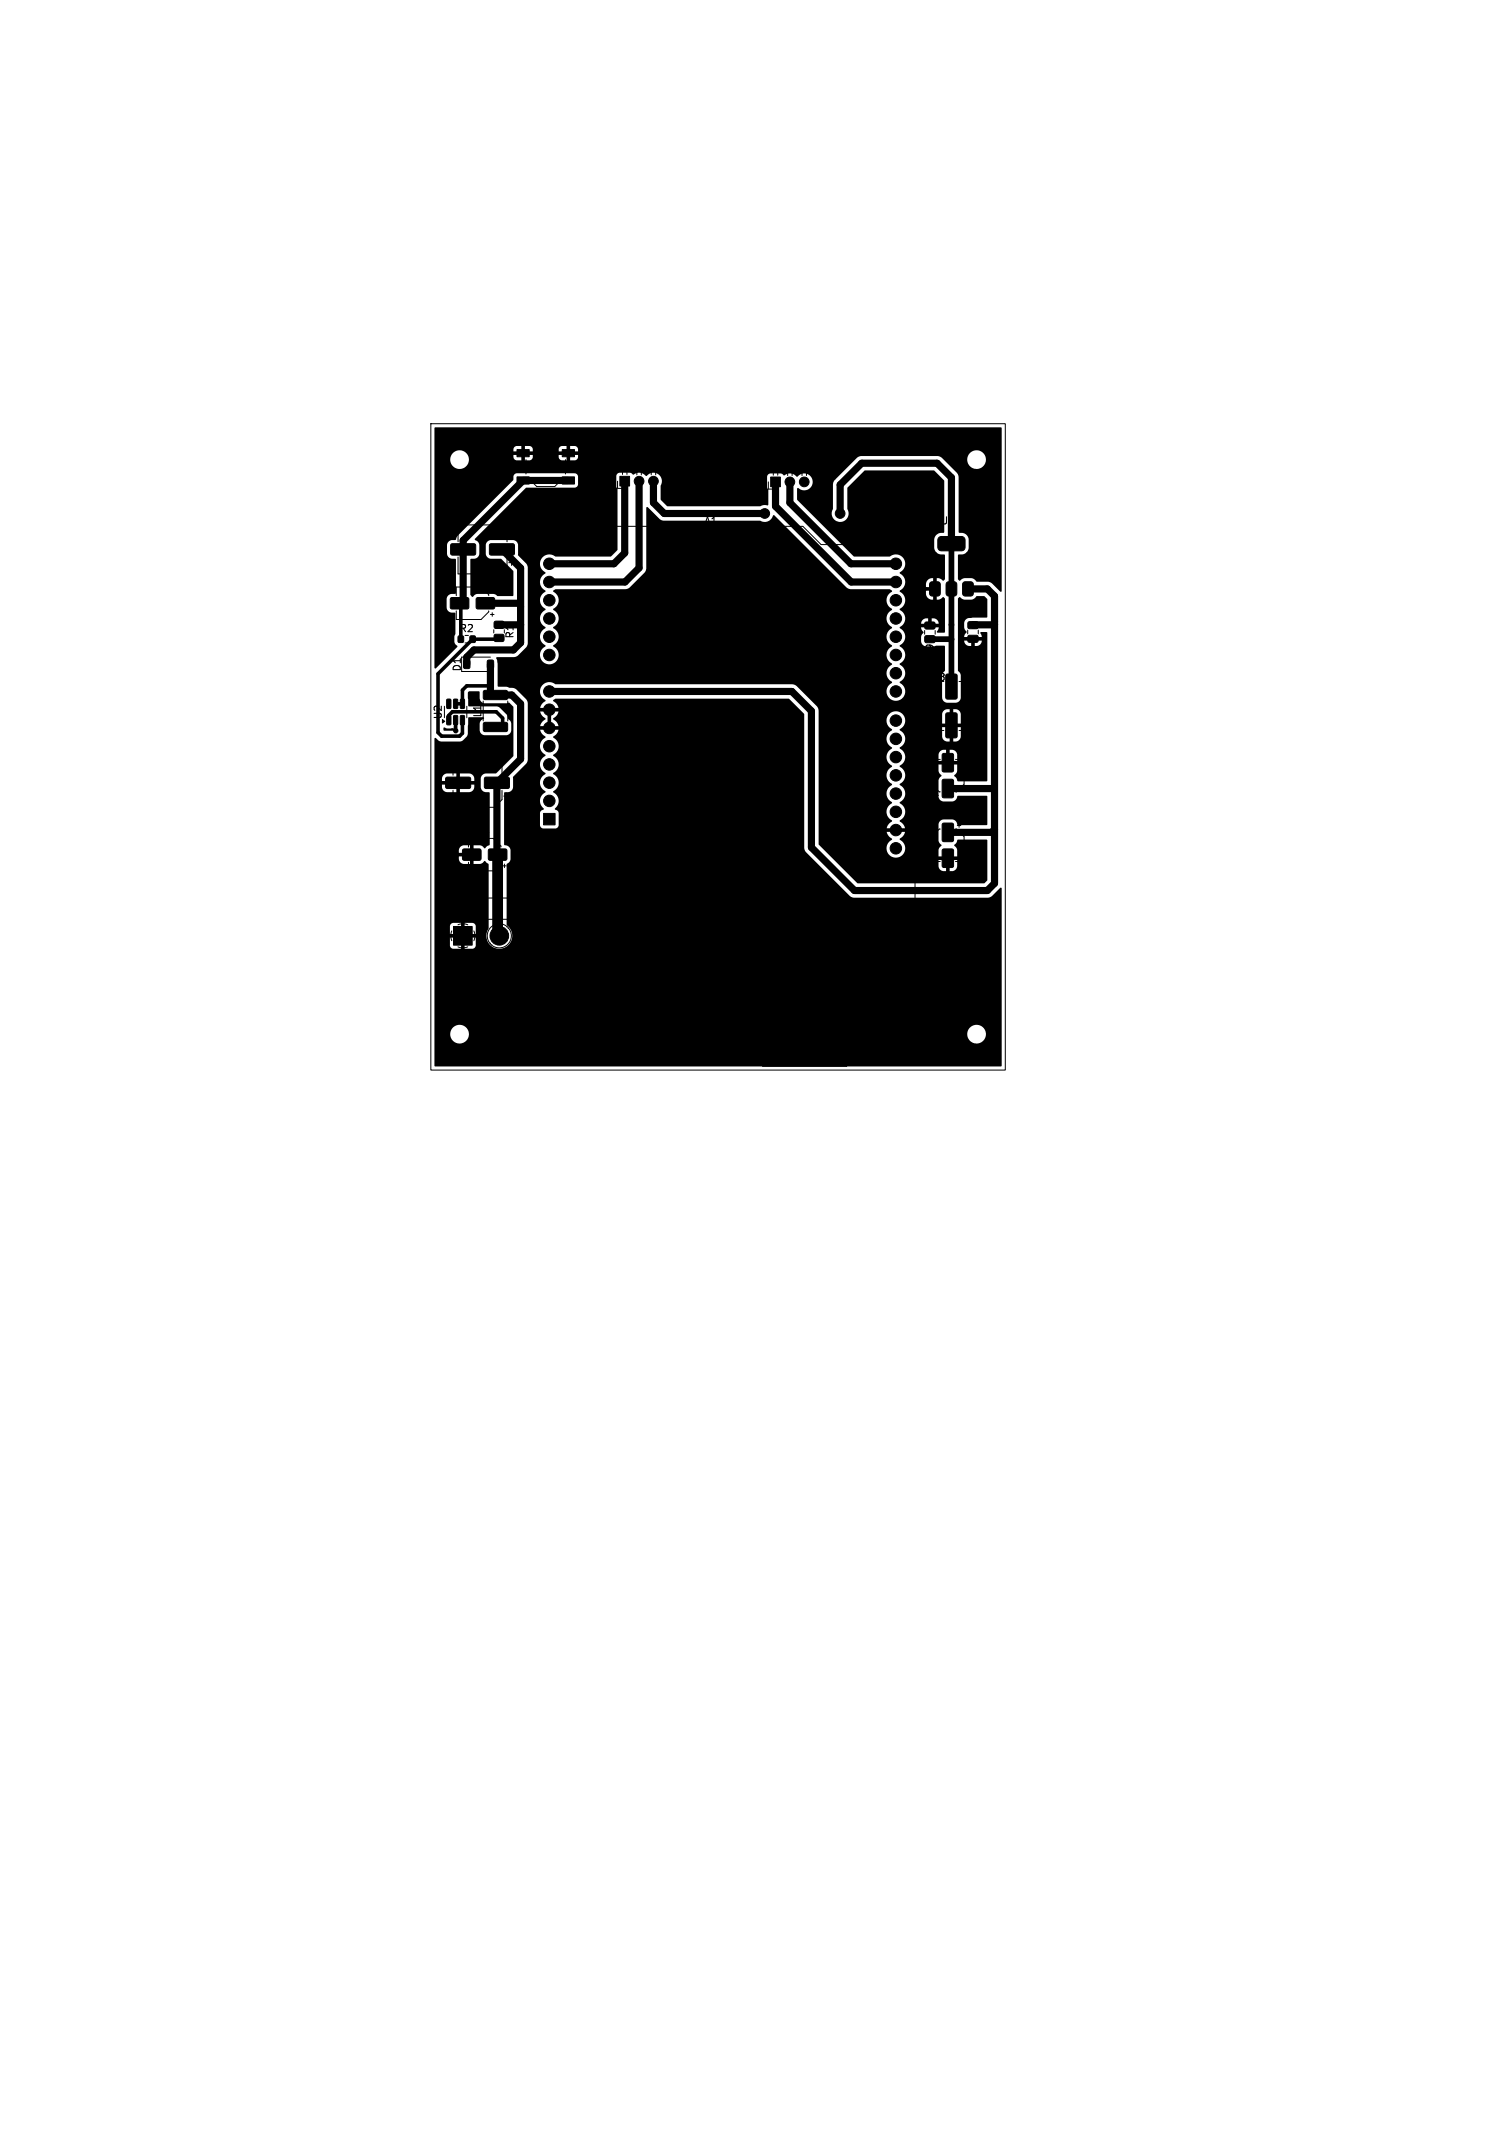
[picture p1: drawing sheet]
<svg xmlns="http://www.w3.org/2000/svg" width="210mm" height="297mm" viewBox="0 0 210 297" stroke-linecap="round" stroke-linejoin="round" font-family="sans-serif">
<defs><g id="words">
<g font-size="1.4">
<text x="98" y="73.2">A1</text>
<text x="130.9" y="73.2">U1</text>
<text x="68.2" y="82.7">C4</text>
<text x="63.9" y="88.2">R2</text>
<text x="71.7" y="89" transform="rotate(-90 71.7 89)">R1</text>
<text x="64.4" y="93.6" transform="rotate(-90 64.4 93.6)">D1</text>
<text x="129.6" y="95">C8</text>
<text x="130.2" y="91.7" transform="rotate(-90 130.2 91.7)">C9</text>
<text x="61.7" y="100.3" transform="rotate(-90 61.7 100.3)">U2</text>
<text x="67.2" y="100" transform="rotate(-90 67.2 100)">L1</text>
</g>
</g></defs>
<g fill="#000" stroke="#000" stroke-width=".14">
<path d="M62.8 75.8l.2-.1h3.1l.2 .3-.1 1.1-.2 .2h-3.1l-.2-.2zM68.2 75.8l.2-.1h3.1l.2 .3-.1 1.1-.2 .2h-3.1l-.2-.2zM72 66.4h1.7v1h-1.7zM72 62.6h1.7v1h-1.7zM78.3 66.4h1.7v1h-1.7zM78.3 62.6h1.7v1h-1.7zM86.3 66.3h1.4v1.4h-1.4zM107.3 66.4h1.4v1.4h-1.4zM130.7 74.8l.4-.1 3 .1 .3 .3-.1 1.3-.2 .2-.2 .1-3-.1-.2-.2-.1-.2v-1.1zM62.2 97.4l.4-.1 .2 .1v1.1l-.1 .2-.5-.1zM63.2 97.4l.4-.1 .1 .1 .1 1.1-.1 .2-.5-.1zM64.1 97.4l.5-.1 .1 .1v1.1l-.1 .2-.5-.1z"/>
<path d="M64.6 92h.8v1h-.8zM63.8 88.6h.7v.8h-.7zM62.8 83.3l2.3-.1 .2 .2v1.2l-.3 .2h-2.1l-.2-.3zM65.5 88.6h.7v.8h-.7zM67.9 92h.8v1h-.8zM66.4 83.3l2.3-.1 .2 .2v1.2l-.3 .2h-2.1l-.2-.3zM68.9 86.6l1.1-.1 .2 .2v.7l-.3 .1h-.9l-.2-.2zM68.9 88.4l1.1-.1 .2 .3v.6l-.3 .1h-.9l-.2-.2zM67.4 96.2l.1-.1h3l.2 .3v.9l-.3 .1h-2.9l-.2-.2zM128.8 88.6l1.3-.1 .1 .3v.5l-.2 .2h-1.1l-.1-.2zM128.8 86.7l1.3-.1 .1 .3v.5l-.2 .2h-1.1l-.1-.2zM128.9 81.7l.3 .3-.3 .2z"/>
<path d="M129.5 81.2l.3-.2h.9l.2 .2v1.4l-.1 .3-1 .1-.3-.2-.1-.2zM131.8 81.2l.3-.2h.9l.2 .2v1.4l-.1 .3-1 .1-.3-.2-.1-.2zM131.8 93.9h1.2l.3 .1v3.1l-.2 .2-1.1 .1-.3-.2v-3.1zM131.8 99.3h1.2l.3 .1v3.1l-.2 .2-1.1 .1-.3-.2v-3.1zM134.1 81.2l.3-.2h.9l.2 .2v1.4l-.1 .3-1 .1-.3-.2-.1-.2zM134.8 86.6h1.3l.1 .2v.6l-.2 .2-1.1-.1-.1-.2zM134.8 88.5h1.3l.1 .2v.6l-.2 .2-1.1-.1-.1-.2zM61.6 100.2l.3 .2-.3 .3zM62.2 99.7l.4-.1 .2 .1v1.1l-.1 .1-.5-.1zM63.2 99.7l.4-.1 .1 .1 .1 1.1-.1 .1-.5-.1zM64.1 99.7l.5-.1 .1 .1v1.1l-.1 .1-.5-.1zM62.1 108.3l.2-.1h3.1l.1 .3v1.1l-.2 .2h-3.1l-.1-.2z"/>
<path d="M64.5 118.3l2.3-.1 .2 .3v1.1l-.3 .2h-2.1l-.2-.2zM67.4 100.6h.1h3l.2 .2v.9l-.3 .2h-2.9l-.2-.3zM68.1 118.3l2.3-.1 .2 .3v1.1l-.3 .2h-2.1l-.2-.2zM67.5 108.3l.2-.1h3.1l.1 .3v1.1l-.2 .2h-3.1l-.2-.2zM75.7 113.3h1.6v1.6h-1.6zM131.3 108.6l1.2-.1 .3 .2v2.2l-.2 .2h-1.2l-.2-.2zM131.3 105l1.2-.1 .3 .2v2.1l-.2 .3h-1.2l-.2-.2zM131.3 114.7l1.2-.1 .3 .2v2.1l-.2 .3h-1.2l-.2-.2zM131.3 118.3l1.2-.1 .3 .2v2.2l-.2 .2h-1.2l-.2-.2zM63.2 129h2.6v2.6h-2.6z"/>
<circle cx="76.5" cy="78.5" r=".8"/>
<circle cx="89" cy="67" r=".67"/>
<circle cx="91" cy="67" r=".67"/>
<circle cx="106.5" cy="71.5" r=".67"/>
<circle cx="110" cy="67.1" r=".67"/>
<circle cx="112" cy="67.1" r=".67"/>
<circle cx="117" cy="71.5" r=".67"/>
<circle cx="124.8" cy="78.5" r=".8"/>
<circle cx="76.5" cy="91.2" r=".8"/>
<circle cx="76.5" cy="81" r=".8"/>
<circle cx="76.5" cy="98.8" r=".8"/>
<circle cx="76.5" cy="86.1" r=".8"/>
<circle cx="76.5" cy="88.7" r=".8"/>
<circle cx="76.5" cy="96.3" r=".8"/>
<circle cx="76.5" cy="83.6" r=".8"/>
<circle cx="124.8" cy="88.7" r=".8"/>
<circle cx="124.8" cy="81" r=".8"/>
<circle cx="124.8" cy="91.2" r=".8"/>
<circle cx="124.8" cy="93.7" r=".8"/>
<circle cx="124.8" cy="83.6" r=".8"/>
<circle cx="124.8" cy="86.1" r=".8"/>
<circle cx="124.8" cy="96.3" r=".8"/>
<circle cx="63.5" cy="101.7" r=".3"/>
<circle cx="65.7" cy="101.7" r=".3"/>
<circle cx="76.5" cy="103.9" r=".8"/>
<circle cx="76.5" cy="111.5" r=".8"/>
<circle cx="76.5" cy="109" r=".8"/>
<circle cx="76.5" cy="101.4" r=".8"/>
<circle cx="76.5" cy="106.4" r=".8"/>
<circle cx="124.8" cy="115.6" r=".8"/>
<circle cx="124.8" cy="113" r=".8"/>
<circle cx="124.8" cy="118.1" r=".8"/>
<circle cx="124.8" cy="110.5" r=".8"/>
<circle cx="124.8" cy="105.4" r=".8"/>
<circle cx="124.8" cy="102.9" r=".8"/>
<circle cx="124.8" cy="108" r=".8"/>
<circle cx="124.8" cy="100.3" r=".8"/>
<circle cx="69.5" cy="130.3" r="1.3"/>
</g>
<g fill="none" stroke="#000" stroke-width="1">
<path d="M69.9 76.5l2.6 2.6v10.4l-1 1h-5.5l-1 1v1M79.2 66.9h-6.4l-8.3 8.4v8.2l-.5 .5M87 67v10l-1.5 1.5h-9M89 67v12.1l-2 1.9h-10.5M91 67v3l1.5 1.5h14M108 67.1v3.4l10.5 10.5h6.3M110 67.1v2.9l8.5 8.5h6.3M117 71.5v-4l3-3h10.5l2 2v9.2M67.6 84h4.4M68.3 92.5v3.6M69 96.8h2.3l1.2 1.2v7.7l-3.3 3.3v9.9l.1 .1M69.5 87h3"/>
<path d="M134.8 82h2.7l1 1v40l-1 1h-18.5l-6-6v-19l-2.7-2.7h-33.8M138.5 87l-3 .1M132 109.8h6.3l.2 .2M138.5 115.5l-.4 .4h-6.1"/>
</g>
<path d="M64 84l.2 .2v4.8M68.3 95.5h-3.3l-.6 .6v1.9h-1M69.5 88.8l-.2 .2h-3.5l-4.8 4.8v8.2l.5 .5h2.5l.4-.4v-1.8M72 84l.5 .5M62.5 100.3v-.7l.5-.5h6.1l.9 .9v1.2M63.4 100.3l.1 1.5" fill="none" stroke="#000" stroke-width=".5"/>
<path d="M69.3 119v11.1l.2 .2" fill="none" stroke="#000" stroke-width="1.5"/>
<path d="M132.5 75.7v19.9M129.5 89h3" fill="none" stroke="#000" stroke-width=".8"/>
<path d="M60.5 59.6l78.9-.1 .1 .1v22.8h-.2l-1.2-1.2-.3-.2h-1.8a.92 .92 0 0 0-.7-.5h-1l-.6 .4-.3-.2v-3.4a1.43 1.43 0 0 0 1.4-.7l.1-1.6a1.14 1.14 0 0 0-1.3-.8l-.1-8-.2-.3-2-2h3.4a1.3 1.3 0 0 0 1.8 1.3 1.3 1.3 0 0 0 .3-2.2 1.3 1.3 0 0 0-2.1 .7v.2h-3.4l-.3-.3-.4-.1h-10.9l-.3 .2-3.3 3.3-.1 .4v3.4a1.19 1.19 0 0 0 1 1.9 1.19 1.19 0 0 0 1-1.9v-2.9l2.4-2.4h9.6l1.5 1.4v7.2l-.1 .1a1.06 1.06 0 0 0-1.3 .9v1.3a1.15 1.15 0 0 0 1.4 .8l.1 3.4-.3 .3-.4-.4h-.4v3a1.09 1.09 0 0 0 .8-.4l.3 .3v4.6l-1.1 .1v-.1l.2-.6h-2.4v.3l.3 .4-.3 .5v.7a.74 .74 0 0 0 .7 .7h1l.4-.1 1.2 .1v3.4l-.4 .5v3.3a.74 .74 0 0 0 .7 .7l1.3-.1 .3-.1 .2-.3 .1-3.4-.1-.2-.3-.4v-4.2h.9l.1 .5 .3 .2a3.1 3.1 0 0 0 1.7-.1l.3-.3v-.3h-.9v.7h-.6v-.7h-1.8v-5.8l.3-.3 .6 .4h1l.3-.1 .4-.4h1.1l.4 .4v2.5l-2.2 .1a.82 .82 0 0 0-1 .7v.8l.3 .5-.3 .4v.3h2.4l-.2-.5 .1-.2h.8l.1 .1v20.6l-.1 .1h-4l-.2-.4-.3-.4 .4-.6v-1h-2.6v1l.4 .6-.4 .6v2.3a.74 .74 0 0 0 .7 .7h1.3a1.06 1.06 0 0 0 .7-.8h4l.1 4-.1 .1h-4l-.1-.1a.77 .77 0 0 0-.7-.7h-1.3l-.3 .2-.2 .2-.1 2.6 .4 .6-.4 .6v1h2.6v-1l-.4-.6 .2-.3 .3-.5h4l.1 5.6-.4 .5h-17.6l-2.5-2.4h13.7a.81 .81 0 0 0 1 .7h1l.3-.2 .3-.4v-.9h-1.1v1.5h-.5v-1.5h-1v.8h-13.7l-3-3v-17.4h9.5a1.77 1.77 0 0 0 .7 1.4 1.42 1.42 0 0 0-.7 1.3 1.42 1.42 0 0 0 .7 1.3 1.42 1.42 0 0 0-.7 1.2 1.42 1.42 0 0 0 .7 1.3 1.42 1.42 0 0 0-.7 1.3 1.42 1.42 0 0 0 .7 1.2 1.42 1.42 0 0 0-.7 1.3 1.42 1.42 0 0 0 .7 1.3 1.42 1.42 0 0 0-.7 1.2 1.42 1.42 0 0 0 .7 1.3l-.4 .4-.3 .6h.8v.5h-.8a1.69 1.69 0 0 0 .7 1.1 1.32 1.32 0 0 0-.7 1.7 1.32 1.32 0 0 0 1.8 .7 1.32 1.32 0 0 0 .6-1.9l-.6-.5v-.1a1.35 1.35 0 0 0 .7-1h-.8v-.5h.8l-.2-.6-.5-.4a1.43 1.43 0 0 0 0-2.5 1.42 1.42 0 0 0 .8-1.3 1.42 1.42 0 0 0-.8-1.3 1.42 1.42 0 0 0 .8-1.2 1.42 1.42 0 0 0-.8-1.3v-.1a1.29 1.29 0 0 0 .7-1.5h4.7v.9h2.6v-.9a.81 .81 0 0 0-1.1-.7v1.6h-.5v-1.6h-.4l-.3 .2-.3 .5h-4.7l-.2-.5-.5-.4 .1-.2a1.3 1.3 0 0 0 .6-1.5h5.2l.2 .5 .2 .2a3.7 3.7 0 0 0 1.9-.1l.3-.4v-1.5h-1v2.1h-.6v-2.1h-1v1.3h-5.2l-.1-.3-.6-.5v-.2a1.32 1.32 0 0 0 .4-2h5.5v1.2h2.6v-1.2a.81 .81 0 0 0-1-.7v1.9h-.6v-1.9h-.4l-.3 .1-.3 .6h-5.5a1.3 1.3 0 0 0-1.4-.4 1.3 1.3 0 0 0-.8 1.1h-9.5v-1.3l-.2-.5-2.9-2.9-.5-.2h-33a1.32 1.32 0 0 0-2 .3 1.32 1.32 0 0 0 .6 1.9v.1a1.35 1.35 0 0 0-.8 1h.9v.5h-.9l.3 .6 .5 .4-.5 .4-.3 .6h.9v.5h-.9a1.69 1.69 0 0 0 .8 1 1.42 1.42 0 0 0-.8 1.3 1.42 1.42 0 0 0 .8 1.3 1.42 1.42 0 0 0-.8 1.2 1.42 1.42 0 0 0 .8 1.3 1.42 1.42 0 0 0-.8 1.3 1.42 1.42 0 0 0 .8 1.3 1.44 1.44 0 0 0-.3 2.4l-.4 .2-.1 .3 .1 1.9 .3 .3h1.7l.4-.2 .1-.2v-1.8l-.1-.3-.4-.2v-.2a1.38 1.38 0 0 0-.3-2.3 1.42 1.42 0 0 0 .8-1.2 1.42 1.42 0 0 0-.8-1.3 1.42 1.42 0 0 0 .8-1.3 1.42 1.42 0 0 0-.8-1.2 1.42 1.42 0 0 0 .8-1.3 1.42 1.42 0 0 0-.8-1.3l.5-.4 .3-.6h-.9v-.5h.9a1.69 1.69 0 0 0-.8-1l.5-.4 .3-.6h-.9v-.5h.9a1.69 1.69 0 0 0-.8-1.1l.4-.2h32.5l2.1 2.2v18.8l.2 .3 6.2 6.2 .5 .2h18.7l.5-.2 1.2-1.2h.2v24.8l-78.9 .1-.1-4.6h2.2a1.3 1.3 0 0 0 1.3 1.4 1.3 1.3 0 0 0 1.3-1.4h69.4v.2a1.3 1.3 0 0 0 2 1 1.3 1.3 0 0 0 0-2.2 1.3 1.3 0 0 0-2 1h-69.4v-.2a1.3 1.3 0 0 0-1.4-1 1.3 1.3 0 0 0-1.2 1.2h-2.2v-14.9h2.2v1.1h1.2v.5h-1.2v1.1l.1 .3 .3 .1h1.1v-1.2h.5v1.2h1.1l.3-.1 .2-.3v-1.1h-1.2v-.5h1.2v-1.1l-.2-.4-.2-.1h-1.2v1.2h-.5v-1.2h-1.2l-.2 .1-.1 .4h-2.2v-9.4h3.4l.2 .4 .2 .2 1.1 .1v-1h-1.5v.3h-3.4v-1.2h3.4v.4h1.5v-1.1l-1.1 .1-.2 .2-.2 .4h-3.4v-8.8h1l.2 .4 .4 .3h3.2a.81 .81 0 0 0 .8-1h-2.1v1h-.4v-1h-2.1v.3h-1v-1.2h1v.4h4.6l-.1-.5-.1-.3-.6-.3h-1.3v1.1h-.4v-1.1h-1.5l-.4 .3-.2 .4h-1v-5.5l.1-.2 .5 .5 .3 .1h2.7l.3-.1 .6-.6 .1-.3 .1-2.3 .1-.1h2.1v.2l-.3 .1-.2 .3-.1 1.2a.74 .74 0 0 0 .7 .7l3.3-.1 .2-.2 .2-.3-.1-1.3-.3-.4-.2-.6-1-1-.3-.1-4-.1-.1-1.8 .1-.2h1.4l.1 1 .2 .3 .2 .3h3.3l.4-.1 .6 .6v6.9l-2.4 2.4h-1.5a.74 .74 0 0 0-.7 .7l.1 1.3a.85 .85 0 0 0 1.1 .6l.1 .1v7.2l-.7 .5-.6-.4h-1v2.6h1l.6-.4 .5 .5v8.9a1.82 1.82 0 0 0 .6 2.5 1.82 1.82 0 0 0 2.5-.5 1.82 1.82 0 0 0-.5-2.5v-8.5a.86 .86 0 0 0 .5-.7v-1.3a.97 .97 0 0 0-.9-.7v-7.2l.1-.1a.92 .92 0 0 0 1.1-.6v-1.5l1.9-1.9 .2-.5v-7.9l-.2-.5-1.6-1.5-1.1-.3h-1.3v-3.2l-.2-.8 .1-.1h2.6l.3-.2 1.3-1.3 .1-.4v-10.6l-.3-.6h2v.2a1.65 1.65 0 0 0 .8 1.2 1.42 1.42 0 0 0-.8 1.2 1.42 1.42 0 0 0 .8 1.3 1.42 1.42 0 0 0-.8 1.3 1.42 1.42 0 0 0 .8 1.3 1.42 1.42 0 0 0-.8 1.2 1.42 1.42 0 0 0 .8 1.3 1.42 1.42 0 0 0-.8 1.3 1.42 1.42 0 0 0 .8 1.2 1.32 1.32 0 0 0-.7 1.8 1.32 1.32 0 0 0 1.8 .6 1.32 1.32 0 0 0 .5-1.8l-.6-.6a1.43 1.43 0 0 0 0-2.5 1.42 1.42 0 0 0 .8-1.3 1.42 1.42 0 0 0-.8-1.3 1.43 1.43 0 0 0 0-2.5l.4-.3h9.7l.6-.2 2.1-2.1 .2-.3v-8.7l.1-.1h.1l1.7 1.7 .5 .2h13.4a1.23 1.23 0 0 0 1.9-.8l.1 .1 10.3 10.1 .3 .1h5.5l.3 .2v.2a1.38 1.38 0 0 0-.7 1.2 1.38 1.38 0 0 0 .7 1.3 1.42 1.42 0 0 0-.7 1.2 1.42 1.42 0 0 0 .7 1.3 1.42 1.42 0 0 0-.7 1.3 1.42 1.42 0 0 0 .7 1.2 1.42 1.42 0 0 0-.7 1.3 1.42 1.42 0 0 0 .7 1.3 1.42 1.42 0 0 0-.7 1.2 1.42 1.42 0 0 0 .7 1.3 1.32 1.32 0 0 0-.7 1.8 1.32 1.32 0 0 0 1.8 .6 1.32 1.32 0 0 0 .6-1.8l-.6-.6a1.42 1.42 0 0 0 .8-1.3 1.42 1.42 0 0 0-.8-1.2 1.42 1.42 0 0 0 .8-1.3 1.42 1.42 0 0 0-.8-1.3 1.43 1.43 0 0 0 0-2.5l.6-.6 4.8 .1a.78 .78 0 0 0-1-.8v.8h-.4v-.8h-.4l-.3 .2-.3 .5h-2.4a1.45 1.45 0 0 0-.6-2 1.38 1.38 0 0 0 .4-2.1h3.3a.89 .89 0 0 0 .9 .8v-1.2h-1v.4h-3.2l-.4-.3 .1-.2a1.33 1.33 0 0 0 .6-.9h2.9v.5h1v-1.3a.88 .88 0 0 0-1 .8h-2.9v-.8l-.2-.3-.5-.4v-.1a1.32 1.32 0 0 0 .6-1.9 1.32 1.32 0 0 0-2-.3h-5l-7.9-7.9v-1.5l.1-.2a1.19 1.19 0 0 0 1.8 0 1.19 1.19 0 0 0-.1-1.7 1.19 1.19 0 0 0-1.8 .2h-.1a1.22 1.22 0 0 0-1.7-.2l-.5-.3h-1.4l-.3 .2-.2 .3v1.4l.2 .4v2.1l-.1 .1-.5-.1-.6 .2h-12.8l-1-.9v-2a1.22 1.22 0 0 0-.4-1.6 1.22 1.22 0 0 0-1.6 .3 1.36 1.36 0 0 0-1.9-.2l-.3-.3h-1.5l-.3 .2-.2 .2v1.5l.2 .4v8.5l-1 .9h-7.6a1.33 1.33 0 0 0-2.2 .9h-2l-1.1-1.1v-1.5l-.1-.3-.4-.3-3.5 .1-.3 .2-.1 .3-.1 1.3a.74 .74 0 0 0 .7 .7h1.5l1.7 1.7v3.4l-2.2 .1-.5-.3h-2.3l-.3 .1-.3 .3a.3 .3 0 0 1-.4-.3v-4.9l.1-.1a.92 .92 0 0 0 1.1-.6l.1-1.3a1.04 1.04 0 0 0-.7-.8l7.1-7.2h6.9l.3-.1 .1-.3-.1-1.3-.4-.3-8.2 .1-.3 .3v.6l-7.8 7.7-.3 .6a.9 .9 0 0 0-1.1 .6l-.1 1.3a.74 .74 0 0 0 .7 .7h.5l.1 .1v4.7l-.1 .1-.8 .1-.2 .2-.2 .4v1.2a.82 .82 0 0 0 1.1 .7l.1 .1v2.8l-.1 .4v.7l.1 .4 .3 .3-3 3.1h-.1l-.1-.1v-29.1h2.2v.2a1.3 1.3 0 0 0 1.5 1.2 1.3 1.3 0 0 0 1.1-1.7h6.2l.1 .4 .4 .1h1.8l.3-.1 .1-.4h3.6l.1 .4 .3 .1h1.8l.4-.3 .1-.4h-1.1v.7h-.5v-.7h-1.1v.2h-3.6v-.2h-1.1v.7h-.5v-.7h-1.1v.2h-6.2a1.3 1.3 0 0 0-1.4-.9 1.3 1.3 0 0 0-1.2 1.2h-2.2v-1.3h11v.3h2.7v-.3h3.6v.3h2.7v-.3l-.1-.4-.4-.1h-.6v.8h-.5v-.8l-.8 .1-.3 .4h-3.6l-.3-.4-.8-.1v.8h-.5v-.8l-.8 .1-.3 .4h-11zM61.8 101.3l1.4 .1 .1-1 .1-.1h.2v1.3v.1h-1.7h-.1zM76.2 99.3h.5v1.6h-.5z" fill="#000"/>
<g fill="none" stroke="#000" stroke-width=".14">
<path d="M60 59h80v90h-80zM86.7 59.7v4.2M86.9 59.7v4.2M87 59.7v4.2M87.1 59.7v4.2M87.2 59.7v4.2M107.8 59.8v4.2M107.9 59.8v4.2M108 59.8v4.2M108.1 59.8v4.2M108.2 59.8v4.2M63.8 75.4v-2.3h5.7l1.1 1.1v1.2"/>
<path d="M63.8 77.6v2.3h5.7l1.1-1.1v-1.2M70.8 78.3h.8M71.2 78v.7M73.2 64v2M73.8 75.8h2.7l2.5-2.5h32.8l2.5 2.5h11.5l1.6 1.7v64.6h-9.5v6.4h-11.7v-6.4h-20v1.9h-9.2v-1.9h-3.2zM74.3 62.7l.5-.4h2.5l.4 .4M74.3 67.3l.5 .4h2.5l.4-.4M78.7 64v2M85.9 63.9h6.2v1.7h-6.2zM86 67v1h1M86.7 63.9v-4.2h.6v4.2M86.7 65.6v.5"/>
<path d="M87.3 65.6v.5M88 63.9v1.7M88.7 63.9v-4.2h.6v4.2M88.7 65.6v.5M89.3 65.6v.5M90 63.9v1.7M90.7 63.9v-4.2h.6v4.2M90.7 65.6v.5M91.3 65.6v.5M106.9 64h6.2v1.7h-6.2zM107 67.1v1h1M107.7 64v-4.2h.6v4.2"/>
<path d="M107.7 65.7v.5M108.3 65.7v.5M109 64v1.7M109.7 64v-4.2h.6v4.2M109.7 65.7v.5M110.3 65.7v.5M111 64v1.7M111.7 64v-4.2h.6v4.2M111.7 65.7v.5M112.3 65.7v.5M130.3 76.9h-1.2v3.8M134.7 76.9h1.2v3.8"/>
<path d="M63.5 85.1v1.2h3.5l1.1-1.1v-.1M64.8 89.5h.4M65 98.3v1.6M67.3 97.6v2.8M68.1 82.8l-1.1-1.1h-3.5v1.2M68.3 85.6h.5M68.3 91.5h-4v2h4M68.6 85.3v.5M68.8 87.7v.4M70.2 87.7v.4M70.7 97.6v2.8M128.8 87.8v.5"/>
<path d="M130.2 94.9l-1.1 1.1v5.7h2.3M130.2 87.8v.5M133.6 94.9h1.2l1.1 1.1v5.7h-2.3M134 94.3h.7M134.3 93.9v.8M134.8 87.7v.6M136.2 87.7v.6M63.1 107.9v-2.3h5.7l1.1 1.1v1.2M63.1 110.1v2.3h5.7l1.1-1.1v-1.2M65.2 117.9v-1.2h3.5l1.1 1.1v.1M70.1 110.8h.8M70.5 110.5v.7"/>
<path d="M130.2 110.7h.5M130.4 110.5v.5M130.9 105.7h-1.2v3.5l1.1 1.1h.1M130.9 115.4h-.1l-1.1 1.1v3.5h1.2M133.1 105.7h1.2v3.5l-1.1 1.1h-.1M133.1 115.4h.1l1.1 1.1v3.5h-1.2M133.3 115h.5M133.6 114.7v.5M61.6 134.5v.7h.5M61.9 125h10.2v10h-10.2zM61.9 128h10.2M61.9 132.9h10.2"/>
<path d="M61.9 134.4h10.2M62.9 129.6l-.1 .7 .1 .7M63.8 131.8l.7 .2M63.8 128.8l.6-.2 .7 .2M65.1 131.8l-.6 .2M65.2 120.1v1.2h3.5l1.1-1.1v-.1M66 129.6l.1 .7-.1 .7M68.3 131.3v.1M68.5 131.5v.1M70 120.6h.5M70.2 120.3v.5M70.6 129v.1"/>
<path d="M70.8 129.2v.1M132.1 127.4h1M132.1 129h1M132.1 133.8v.6M132.1 139v-.5h1v.5M132.1 134.1h1M132.1 137.5h1M132.2 137.1a.47 .47 0 0 1 .4-.6 .47 .47 0 0 1 .5 .4l-.1 .2M132.6 137.7l.5 .4M132.6 138.5v.4M132.6 131.2v.5l-.1 .1-.3-.1-.1-.5h1M132.6 134.7v.5l-.1 .1-.3-.1-.1-.5h1"/>
<path d="M132.6 139.4v.5l-.1 .1h-.3l-.1-.6h1M132.6 134.9l.5 .4M132.6 139.7l.5 .3M132.7 130.6v.2h.3a.47 .47 0 0 0-.3-.7 .47 .47 0 0 0-.6 .5l.1 .1M132.7 137.5l-.6 .6M132.8 135.6v.5M133.1 132.2v.3l-.1 .2h-.3l-.1-.4-.3-.1-.2 .2 .1 .3M133.1 126.3h-1l.7 .3-.7 .4h1M133.1 127.9h-1l1 .6h-1M133.1 135.5l-1 .4 1 .3M135.1 133.7v.5M135.1 133.9h1"/>
<path d="M135.1 134.6h1M135.1 135.1h1M135.1 135.6h1M135.6 134.6v.5M135.8 132.9v.5M136.1 131.8h-1l.7 .3-.7 .4h1M136.1 132.8l-1 .3 1 .4"/>
<circle cx="69.5" cy="130.3" r="1.68"/>
</g>
<g fill="none" stroke="#000" stroke-width=".15">
<path d="M71 72.6a.47 .47 0 0 0-.6 .3 .47 .47 0 0 0 .4 .6l.2-.1M71.4 72.5h.6l-.3 .3 .2 .1v.5l-.1 .1-.4-.1M75.2 60.5h-.3l-.2 .1v.2l.4 .2 .1 .3-.2 .2-.3-.1M75.6 60.5l.2 1 .2-.8 .2 .8 .2-1M76.8 61.5h.5M76.8 60.7l.2-.2v1M93.2 66.5v.7a.32 .32 0 0 1-.4 .3M93.6 66.7l.3-.2v1M93.6 67.5h.6M114.2 63.5v.7a.32 .32 0 0 1-.4 .3M114.6 63.6l.4-.1 .2 .2-.7 .8h.7M135.1 91.2a.47 .47 0 0 0 .3 .6 .47 .47 0 0 0 .6-.4l-.1-.2"/>
<path d="M136 90.6l-1-.4v.6M66.3 104.1a.47 .47 0 0 0-.6 .3 .47 .47 0 0 0 .4 .6l.2-.1M66.7 104.1l.4-.1 .2 .2-.6 .8h.6M67.1 115.1a.47 .47 0 0 0-.6 .3 .47 .47 0 0 0 .4 .6l.2-.1M67.5 116h.6M67.5 115.2l.3-.2v1M128.5 106.8v.3a.67 .67 0 0 0 1 0l-.1-.3-.4-.1-.2 .2 .1 .3 .1 .1M128.5 117v.4l.4 .1-.1-.2 .1-.3 .1-.1 .4 .1 .1 .1-.1 .4M128.6 107.7a.47 .47 0 0 0 .3 .6 .47 .47 0 0 0 .6-.4l-.1-.2M128.6 117.9a.47 .47 0 0 0 .3 .6 .47 .47 0 0 0 .6-.4l-.1-.2M65.4 123h.3l.2 .1-.2 .3 .2 .1 .1 .3-.2 .2h-.4zM65.4 123.4h.3"/>
<path d="M66.2 123h.6M66.5 123v1M67.1 124h.6M67.1 123.2l.3-.2v1"/>
</g>
<use href="#words"/>
</svg>
